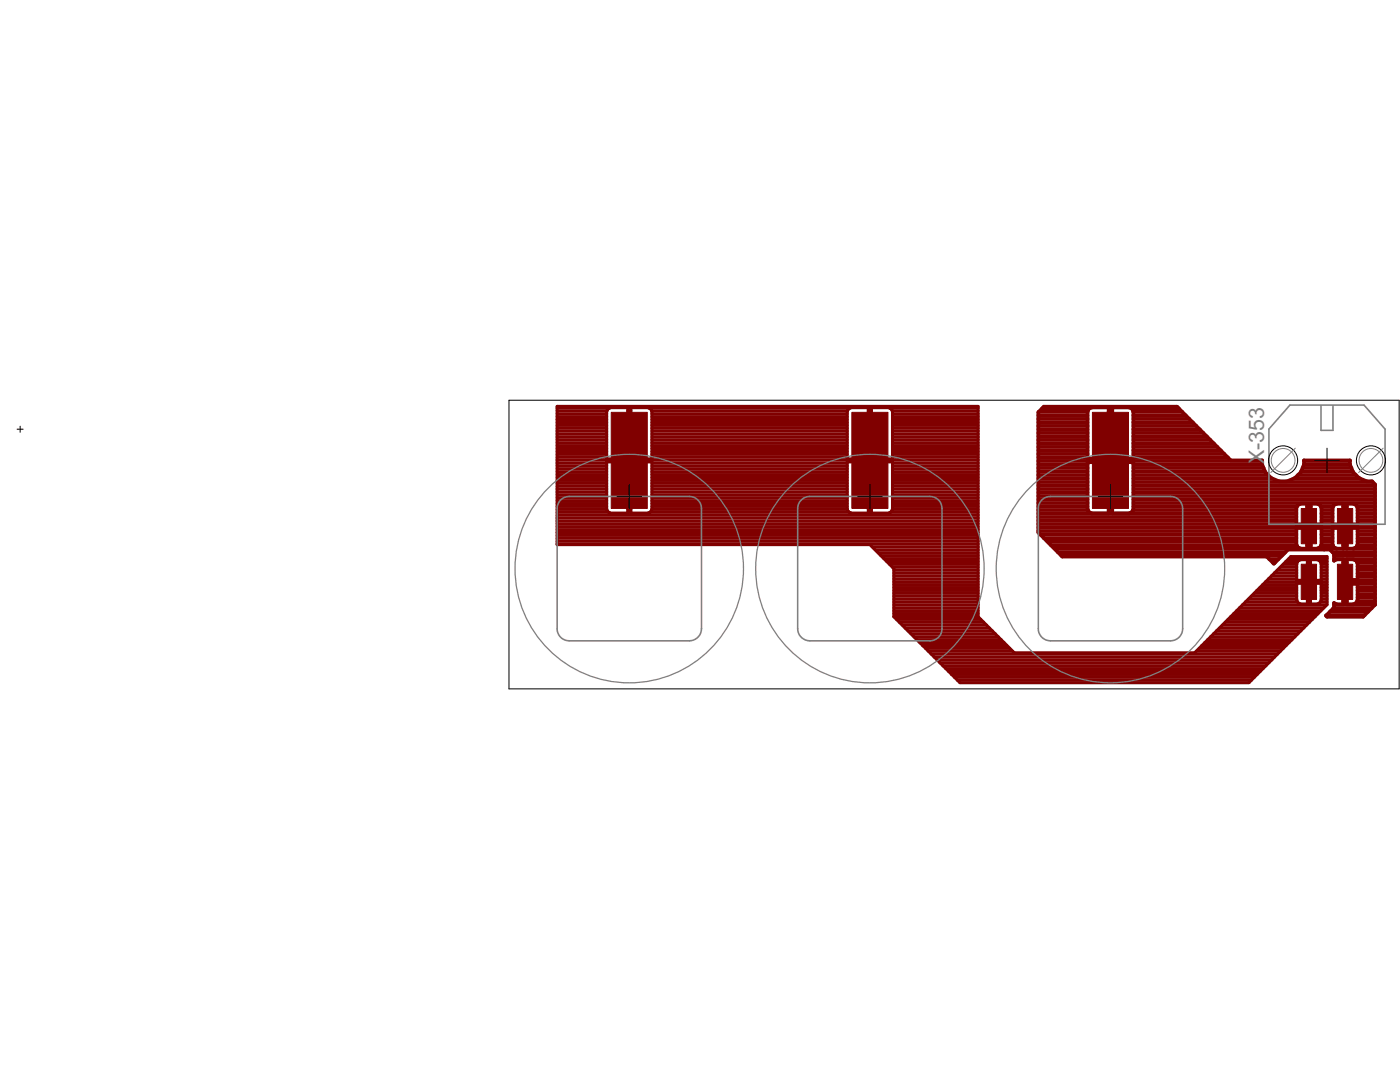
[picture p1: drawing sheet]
<svg xmlns="http://www.w3.org/2000/svg" width="279mm" height="216mm" viewBox="0 0 279 216" stroke-linecap="round" stroke-linejoin="round" font-family="sans-serif">
<defs><g id="words">
<text font-size="4.8" fill="#808080" x="252.3" y="92.6" transform="rotate(-90 252.3 92.6)">X-353</text>
</g></defs>
<g fill="#800000" stroke="#800000" stroke-width=".2">
<path d="M122 82.3h7.2v19.2h-7.2z"/>
<path d="M170 82.3h7.2v19.2h-7.2z"/>
<path d="M218 82.3h7.2v19.2h-7.2z"/>
<path d="M266.9 112.6h3.1v7h-3.1z"/>
<path d="M266.9 101.5h3.1v7h-3.1z"/>
<path d="M259.7 101.5h3v7h-3z"/>
<path d="M259.7 112.6h3v7h-3z"/>
</g>
<g fill="#800000" stroke="#800000" stroke-width=".61">
<path d="M195.2 123.1l7.2 7.2z"/>
<path d="M202.4 130.3h36z"/>
<path d="M238.4 130.3l19.2-19.2z"/>
<path d="M257.6 111.1h7.2z"/>
<path d="M264.8 111.1v9.5z"/>
<path d="M249.2 136.2l15.6-15.6z"/>
<path d="M191.6 136.2h57.6z"/>
<path d="M178.4 123.1l13.2 13.1z"/>
<path d="M178.4 113.5v9.6z"/>
<path d="M173.6 108.7l4.8 4.8z"/>
<path d="M111.2 108.7h62.4z"/>
<path d="M111.2 81.1v27.6z"/>
<path d="M111.2 81.1h84z"/>
<path d="M195.2 81.1v42z"/>
<path d="M260.9 116.4v4.1z"/>
<path d="M260.9 116.4h.6z"/>
<path d="M261.5 116.4v4.1z"/>
<path d="M261.5 120.5h1.4z"/>
<path d="M262.9 120.5h.2z"/>
<path d="M263.1 120.5l.2-.2z"/>
<path d="M263.3 120.3l.2-.1z"/>
<path d="M263.6 120l-.1 .2z"/>
<path d="M263.7 119.7l-.1 .3z"/>
<path d="M263.7 116.4v3.3z"/>
<path d="M261.5 116.4h2.2z"/>
<path d="M261.5 115.8v.6z"/>
<path d="M261.5 115.8h2.2z"/>
<path d="M263.7 112.5v3.3z"/>
<path d="M263.6 112.2l.1 .3z"/>
<path d="M263.5 112l.1 .2z"/>
<path d="M263.3 111.9l.2 .1z"/>
<path d="M263.1 111.7l.2 .2z"/>
<path d="M262.9 111.7h.2z"/>
<path d="M261.5 111.7h1.4z"/>
<path d="M261.5 111.7v4.1z"/>
<path d="M260.9 115.8h.6z"/>
<path d="M260.9 111.7v4.1z"/>
<path d="M259.6 111.7h1.3z"/>
<path d="M259.4 111.7h.2z"/>
<path d="M259.1 111.9l.3-.2z"/>
<path d="M259.1 111.9l-.1 .1z"/>
<path d="M259 112l-.2 .2z"/>
<path d="M258.8 112.2v.3z"/>
<path d="M258.8 112.5v3.3z"/>
<path d="M258.8 115.8h2.1z"/>
<path d="M260.9 115.8v.6z"/>
<path d="M258.8 116.4h2.1z"/>
<path d="M258.8 116.4v3.3z"/>
<path d="M258.8 119.7v.3z"/>
<path d="M258.8 120l.2 .2z"/>
<path d="M259 120.2l.1 .1z"/>
<path d="M259.1 120.3l.3 .2z"/>
<path d="M259.4 120.5h.2z"/>
<path d="M259.6 120.5h1.3z"/>
<path d="M125.3 92.2v10.2z"/>
<path d="M125.3 92.2h.6z"/>
<path d="M125.9 92.2v10.2z"/>
<path d="M125.9 102.4h3.4z"/>
<path d="M129.3 102.4l.2-.1z"/>
<path d="M129.5 102.3l.3-.1z"/>
<path d="M129.8 102.2l.1-.2z"/>
<path d="M130 101.8l-.1 .2z"/>
<path d="M130.1 101.6l-.1 .2z"/>
<path d="M130.1 92.2v9.4z"/>
<path d="M125.9 92.2h4.2z"/>
<path d="M125.9 91.6v.6z"/>
<path d="M125.9 91.6h4.2z"/>
<path d="M130.1 82.1v9.5z"/>
<path d="M130 81.9l.1 .2z"/>
<path d="M129.9 81.7l.1 .2z"/>
<path d="M129.8 81.5l.1 .2z"/>
<path d="M129.5 81.4l.3 .1z"/>
<path d="M129.3 81.3l.2 .1z"/>
<path d="M125.9 81.3h3.4z"/>
<path d="M125.9 81.3v10.3z"/>
<path d="M125.3 91.6h.6z"/>
<path d="M125.3 81.3v10.3z"/>
<path d="M121.9 81.3h3.4z"/>
<path d="M121.6 81.4l.3-.1z"/>
<path d="M121.4 81.5l.2-.1z"/>
<path d="M121.2 81.7l.2-.2z"/>
<path d="M121.2 81.7l-.1 .2z"/>
<path d="M121.1 81.9v.2z"/>
<path d="M121.1 82.1v9.5z"/>
<path d="M121.1 91.6h4.2z"/>
<path d="M125.3 91.6v.6z"/>
<path d="M121.1 92.2h4.2z"/>
<path d="M121.1 92.2v9.4z"/>
<path d="M121.1 101.6v.2z"/>
<path d="M121.1 101.8l.1 .2z"/>
<path d="M121.2 102l.2 .2z"/>
<path d="M121.4 102.2l.2 .1z"/>
<path d="M121.6 102.3l.3 .1z"/>
<path d="M121.9 102.4h3.4z"/>
<path d="M173.3 92.2v10.2z"/>
<path d="M173.3 92.2h.6z"/>
<path d="M173.9 92.2v10.2z"/>
<path d="M173.9 102.4h3.4z"/>
<path d="M177.3 102.4l.2-.1z"/>
<path d="M177.5 102.3l.3-.1z"/>
<path d="M177.8 102.2l.1-.2z"/>
<path d="M178.1 101.8l-.2 .2z"/>
<path d="M178.1 101.6v.2z"/>
<path d="M178.1 92.2v9.4z"/>
<path d="M173.9 92.2h4.2z"/>
<path d="M173.9 91.6v.6z"/>
<path d="M173.9 91.6h4.2z"/>
<path d="M178.1 82.1v9.5z"/>
<path d="M178.1 81.9v.2z"/>
<path d="M177.9 81.7l.2 .2z"/>
<path d="M177.8 81.5l.1 .2z"/>
<path d="M177.5 81.4l.3 .1z"/>
<path d="M177.3 81.3l.2 .1z"/>
<path d="M173.9 81.3h3.4z"/>
<path d="M173.9 81.3v10.3z"/>
<path d="M173.3 91.6h.6z"/>
<path d="M173.3 81.3v10.3z"/>
<path d="M169.9 81.3h3.4z"/>
<path d="M169.7 81.4l.2-.1z"/>
<path d="M169.4 81.5l.3-.1z"/>
<path d="M169.4 81.5l-.1 .2z"/>
<path d="M169.3 81.7l-.2 .2z"/>
<path d="M169.1 81.9v.2z"/>
<path d="M169.1 82.1v9.5z"/>
<path d="M169.1 91.6h4.2z"/>
<path d="M173.3 91.6v.6z"/>
<path d="M169.1 92.2h4.2z"/>
<path d="M169.1 92.2v9.4z"/>
<path d="M169.1 101.6v.2z"/>
<path d="M169.1 101.8l.2 .2z"/>
<path d="M169.3 102l.1 .2z"/>
<path d="M169.4 102.2l.3 .1z"/>
<path d="M169.7 102.3l.2 .1z"/>
<path d="M169.9 102.4h3.4z"/>
<path d="M191.1 135.7h58.7z"/>
<path d="M190.5 135.1h59.8z"/>
<path d="M189.9 134.6h61z"/>
<path d="M189.3 134h62.2z"/>
<path d="M188.8 133.4h63.3z"/>
<path d="M188.2 132.8h64.4z"/>
<path d="M187.6 132.2h65.6z"/>
<path d="M187 131.7h66.8z"/>
<path d="M186.5 131.1h67.9z"/>
<path d="M185.9 130.5h69.1z"/>
<path d="M185.3 129.9h16.8z"/>
<path d="M238.7 129.9h16.8z"/>
<path d="M184.7 129.4h16.8z"/>
<path d="M239.3 129.4h16.8z"/>
<path d="M184.1 128.8h16.8z"/>
<path d="M239.9 128.8h16.8z"/>
<path d="M183.6 128.2h16.8z"/>
<path d="M240.5 128.2h16.8z"/>
<path d="M183 127.6h16.8z"/>
<path d="M241 127.6h16.9z"/>
<path d="M182.4 127.1h16.8z"/>
<path d="M241.6 127.1h16.8z"/>
<path d="M181.8 126.5h16.8z"/>
<path d="M242.2 126.5h16.8z"/>
<path d="M181.3 125.9h16.8z"/>
<path d="M242.8 125.9h16.8z"/>
<path d="M180.7 125.3h16.8z"/>
<path d="M243.4 125.3h16.8z"/>
<path d="M180.1 124.7h16.8z"/>
<path d="M243.9 124.7h16.9z"/>
<path d="M179.5 124.2h16.8z"/>
<path d="M244.5 124.2h16.8z"/>
<path d="M178.9 123.6h16.8z"/>
<path d="M245.1 123.6h16.8z"/>
<path d="M178.4 123h16.8z"/>
<path d="M245.7 123h16.8z"/>
<path d="M178.4 122.4h16.8z"/>
<path d="M246.3 122.4h16.8z"/>
<path d="M178.4 121.9h16.8z"/>
<path d="M246.8 121.9h16.8z"/>
<path d="M178.4 121.3h16.8z"/>
<path d="M247.4 121.3h16.8z"/>
<path d="M178.4 120.7h16.8z"/>
<path d="M248 120.7h16.8z"/>
<path d="M178.4 120.1h16.8z"/>
<path d="M248.6 120.1h10.4z"/>
<path d="M260.9 120.1h.6z"/>
<path d="M263.5 120.1h1.3z"/>
<path d="M178.4 119.5h16.8z"/>
<path d="M249.1 119.5h9.7z"/>
<path d="M260.9 119.5h.6z"/>
<path d="M263.7 119.5h1.1z"/>
<path d="M178.4 119h16.8z"/>
<path d="M249.7 119h9.1z"/>
<path d="M260.9 119h.6z"/>
<path d="M263.7 119h1.1z"/>
<path d="M178.4 118.4h16.8z"/>
<path d="M250.3 118.4h8.5z"/>
<path d="M260.9 118.4h.6z"/>
<path d="M263.7 118.4h1.1z"/>
<path d="M178.4 117.8h16.8z"/>
<path d="M250.9 117.8h7.9z"/>
<path d="M260.9 117.8h.6z"/>
<path d="M263.7 117.8h1.1z"/>
<path d="M178.4 117.2h16.8z"/>
<path d="M251.5 117.2h7.3z"/>
<path d="M260.9 117.2h.6z"/>
<path d="M263.7 117.2h1.1z"/>
<path d="M178.4 116.6h16.8z"/>
<path d="M252 116.6h6.8z"/>
<path d="M260.9 116.6h.6z"/>
<path d="M263.7 116.6h1.1z"/>
<path d="M178.4 116.1h16.8z"/>
<path d="M252.6 116.1h8.3z"/>
<path d="M261.5 116.1h3.3z"/>
<path d="M178.4 115.5h16.8z"/>
<path d="M253.2 115.5h5.6z"/>
<path d="M260.9 115.5h.6z"/>
<path d="M263.7 115.5h1.1z"/>
<path d="M178.4 114.9h16.8z"/>
<path d="M253.8 114.9h5z"/>
<path d="M260.9 114.9h.6z"/>
<path d="M263.7 114.9h1.1z"/>
<path d="M178.4 114.3h16.8z"/>
<path d="M254.3 114.3h4.5z"/>
<path d="M260.9 114.3h.6z"/>
<path d="M263.7 114.3h1.1z"/>
<path d="M178.4 113.8h16.8z"/>
<path d="M254.9 113.8h3.9z"/>
<path d="M260.9 113.8h.6z"/>
<path d="M263.7 113.8h1.1z"/>
<path d="M178.1 113.2h17.1z"/>
<path d="M255.5 113.2h3.3z"/>
<path d="M260.9 113.2h.6z"/>
<path d="M263.7 113.2h1.1z"/>
<path d="M177.5 112.6h17.7z"/>
<path d="M256.1 112.6h2.7z"/>
<path d="M260.9 112.6h.6z"/>
<path d="M263.7 112.6h1.1z"/>
<path d="M177 112h18.2z"/>
<path d="M256.6 112h2.4z"/>
<path d="M260.9 112h.6z"/>
<path d="M263.5 112h1.3z"/>
<path d="M176.4 111.5h18.8z"/>
<path d="M257.2 111.5h7.6z"/>
<path d="M175.8 110.9h19.4z"/>
<path d="M175.2 110.3h20z"/>
<path d="M174.7 109.7h20.5z"/>
<path d="M174.1 109.1h21.1z"/>
<path d="M111.2 108.6h84z"/>
<path d="M111.2 108h84z"/>
<path d="M111.2 107.4h84z"/>
<path d="M111.2 106.8h84z"/>
<path d="M111.2 106.3h84z"/>
<path d="M111.2 105.7h84z"/>
<path d="M111.2 105.1h84z"/>
<path d="M111.2 104.5h84z"/>
<path d="M111.2 103.9h84z"/>
<path d="M111.2 103.4h84z"/>
<path d="M111.2 102.8h84z"/>
<path d="M111.2 102.2h10.3z"/>
<path d="M125.3 102.2h.6z"/>
<path d="M129.7 102.2h39.8z"/>
<path d="M173.3 102.2h.6z"/>
<path d="M177.7 102.2h17.5z"/>
<path d="M111.2 101.6h9.9z"/>
<path d="M125.3 101.6h.6z"/>
<path d="M130.1 101.6h39z"/>
<path d="M173.3 101.6h.6z"/>
<path d="M178.1 101.6h17.1z"/>
<path d="M111.2 101h9.9z"/>
<path d="M125.3 101h.6z"/>
<path d="M130.1 101h39z"/>
<path d="M173.3 101h.6z"/>
<path d="M178.1 101h17.1z"/>
<path d="M111.2 100.5h9.9z"/>
<path d="M125.3 100.5h.6z"/>
<path d="M130.1 100.5h39z"/>
<path d="M173.3 100.5h.6z"/>
<path d="M178.1 100.5h17.1z"/>
<path d="M111.2 99.9h9.9z"/>
<path d="M125.3 99.9h.6z"/>
<path d="M130.1 99.9h39z"/>
<path d="M173.3 99.9h.6z"/>
<path d="M178.1 99.9h17.1z"/>
<path d="M111.2 99.3h9.9z"/>
<path d="M125.3 99.3h.6z"/>
<path d="M130.1 99.3h39z"/>
<path d="M173.3 99.3h.6z"/>
<path d="M178.1 99.3h17.1z"/>
<path d="M111.2 98.7h9.9z"/>
<path d="M125.3 98.7h.6z"/>
<path d="M130.1 98.7h39z"/>
<path d="M173.3 98.7h.6z"/>
<path d="M178.1 98.7h17.1z"/>
<path d="M111.2 98.2h9.9z"/>
<path d="M125.3 98.2h.6z"/>
<path d="M130.1 98.2h39z"/>
<path d="M173.3 98.2h.6z"/>
<path d="M178.1 98.2h17.1z"/>
<path d="M111.2 97.6h9.9z"/>
<path d="M125.3 97.6h.6z"/>
<path d="M130.1 97.6h39z"/>
<path d="M173.3 97.6h.6z"/>
<path d="M178.1 97.6h17.1z"/>
<path d="M111.2 97h9.9z"/>
<path d="M125.3 97h.6z"/>
<path d="M130.1 97h39z"/>
<path d="M173.3 97h.6z"/>
<path d="M178.1 97h17.1z"/>
<path d="M111.2 96.4h9.9z"/>
<path d="M125.3 96.4h.6z"/>
<path d="M130.1 96.4h39z"/>
<path d="M173.3 96.4h.6z"/>
<path d="M178.1 96.4h17.1z"/>
<path d="M111.2 95.9h9.9z"/>
<path d="M125.3 95.9h.6z"/>
<path d="M130.1 95.9h39z"/>
<path d="M173.3 95.9h.6z"/>
<path d="M178.1 95.9h17.1z"/>
<path d="M111.2 95.3h9.9z"/>
<path d="M125.3 95.3h.6z"/>
<path d="M130.1 95.3h39z"/>
<path d="M173.3 95.3h.6z"/>
<path d="M178.1 95.3h17.1z"/>
<path d="M111.2 94.7h9.9z"/>
<path d="M125.3 94.7h.6z"/>
<path d="M130.1 94.7h39z"/>
<path d="M173.3 94.7h.6z"/>
<path d="M178.1 94.7h17.1z"/>
<path d="M111.2 94.1h9.9z"/>
<path d="M125.3 94.1h.6z"/>
<path d="M130.1 94.1h39z"/>
<path d="M173.3 94.1h.6z"/>
<path d="M178.1 94.1h17.1z"/>
<path d="M111.2 93.5h9.9z"/>
<path d="M125.3 93.5h.6z"/>
<path d="M130.1 93.5h39z"/>
<path d="M173.3 93.5h.6z"/>
<path d="M178.1 93.5h17.1z"/>
<path d="M111.2 93h9.9z"/>
<path d="M125.3 93h.6z"/>
<path d="M130.1 93h39z"/>
<path d="M173.3 93h.6z"/>
<path d="M178.1 93h17.1z"/>
<path d="M111.2 92.4h9.9z"/>
<path d="M125.3 92.4h.6z"/>
<path d="M130.1 92.4h39z"/>
<path d="M173.3 92.4h.6z"/>
<path d="M178.1 92.4h17.1z"/>
<path d="M111.2 91.8h14.1z"/>
<path d="M125.9 91.8h47.4z"/>
<path d="M173.9 91.8h21.3z"/>
<path d="M111.2 91.2h9.9z"/>
<path d="M125.3 91.2h.6z"/>
<path d="M130.1 91.2h39z"/>
<path d="M173.3 91.2h.6z"/>
<path d="M178.1 91.2h17.1z"/>
<path d="M111.2 90.7h9.9z"/>
<path d="M125.3 90.7h.6z"/>
<path d="M130.1 90.7h39z"/>
<path d="M173.3 90.7h.6z"/>
<path d="M178.1 90.7h17.1z"/>
<path d="M111.2 90.1h9.9z"/>
<path d="M125.3 90.1h.6z"/>
<path d="M130.1 90.1h39z"/>
<path d="M173.3 90.1h.6z"/>
<path d="M178.1 90.1h17.1z"/>
<path d="M111.2 89.5h9.9z"/>
<path d="M125.3 89.5h.6z"/>
<path d="M130.1 89.5h39z"/>
<path d="M173.3 89.5h.6z"/>
<path d="M178.1 89.5h17.1z"/>
<path d="M111.2 88.9h9.9z"/>
<path d="M125.3 88.9h.6z"/>
<path d="M130.1 88.9h39z"/>
<path d="M173.3 88.9h.6z"/>
<path d="M178.1 88.9h17.1z"/>
<path d="M111.2 88.3h9.9z"/>
<path d="M125.3 88.3h.6z"/>
<path d="M130.1 88.3h39z"/>
<path d="M173.3 88.3h.6z"/>
<path d="M178.1 88.3h17.1z"/>
<path d="M111.2 87.8h9.9z"/>
<path d="M125.3 87.8h.6z"/>
<path d="M130.1 87.8h39z"/>
<path d="M173.3 87.8h.6z"/>
<path d="M178.1 87.8h17.1z"/>
<path d="M111.2 87.2h9.9z"/>
<path d="M125.3 87.2h.6z"/>
<path d="M130.1 87.2h39z"/>
<path d="M173.3 87.2h.6z"/>
<path d="M178.1 87.2h17.1z"/>
<path d="M111.2 86.6h9.9z"/>
<path d="M125.3 86.6h.6z"/>
<path d="M130.1 86.6h39z"/>
<path d="M173.3 86.6h.6z"/>
<path d="M178.1 86.6h17.1z"/>
<path d="M111.2 86h9.9z"/>
<path d="M125.3 86h.6z"/>
<path d="M130.1 86h39z"/>
<path d="M173.3 86h.6z"/>
<path d="M178.1 86h17.1z"/>
<path d="M111.2 85.4h9.9z"/>
<path d="M125.3 85.4h.6z"/>
<path d="M130.1 85.4h39z"/>
<path d="M173.3 85.4h.6z"/>
<path d="M178.1 85.4h17.1z"/>
<path d="M111.2 84.9h9.9z"/>
<path d="M125.3 84.9h.6z"/>
<path d="M130.1 84.9h39z"/>
<path d="M173.3 84.9h.6z"/>
<path d="M178.1 84.9h17.1z"/>
<path d="M111.2 84.3h9.9z"/>
<path d="M125.3 84.3h.6z"/>
<path d="M130.1 84.3h39z"/>
<path d="M173.3 84.3h.6z"/>
<path d="M178.1 84.3h17.1z"/>
<path d="M111.2 83.7h9.9z"/>
<path d="M125.3 83.7h.6z"/>
<path d="M130.1 83.7h39z"/>
<path d="M173.3 83.7h.6z"/>
<path d="M178.1 83.7h17.1z"/>
<path d="M111.2 83.1h9.9z"/>
<path d="M125.3 83.1h.6z"/>
<path d="M130.1 83.1h39z"/>
<path d="M173.3 83.1h.6z"/>
<path d="M178.1 83.1h17.1z"/>
<path d="M111.2 82.6h9.9z"/>
<path d="M125.3 82.6h.6z"/>
<path d="M130.1 82.6h39z"/>
<path d="M173.3 82.6h.6z"/>
<path d="M178.1 82.6h17.1z"/>
<path d="M111.2 82h9.9z"/>
<path d="M125.3 82h.6z"/>
<path d="M130.1 82h39z"/>
<path d="M173.3 82h.6z"/>
<path d="M178.1 82h17.1z"/>
<path d="M111.2 81.4h10.5z"/>
<path d="M125.3 81.4h.6z"/>
<path d="M129.5 81.4h40.2z"/>
<path d="M173.3 81.4h.6z"/>
<path d="M177.5 81.4h17.7z"/>
</g>
<g fill="#800000" stroke="#800000" stroke-width=".74">
<path d="M268.1 116.5v4.1z"/>
<path d="M268.1 116.5h.7z"/>
<path d="M268.8 116.5v4.1z"/>
<path d="M268.8 120.6h1.3z"/>
<path d="M270.1 120.6l.2-.1z"/>
<path d="M270.3 120.5l.3-.1z"/>
<path d="M270.6 120.4l.1-.2z"/>
<path d="M270.9 120l-.2 .2z"/>
<path d="M270.9 119.7v.3z"/>
<path d="M270.9 116.5v3.2z"/>
<path d="M268.8 116.5h2.1z"/>
<path d="M268.8 115.7v.8z"/>
<path d="M268.8 115.7h2.1z"/>
<path d="M270.9 112.5v3.2z"/>
<path d="M270.9 112.2v.3z"/>
<path d="M270.7 112l.2 .2z"/>
<path d="M270.6 111.8l.1 .2z"/>
<path d="M270.3 111.7l.3 .1z"/>
<path d="M270.1 111.6l.2 .1z"/>
<path d="M268.8 111.6h1.3z"/>
<path d="M268.8 111.6v4.1z"/>
<path d="M268.1 115.7h.7z"/>
<path d="M268.1 111.6v4.1z"/>
<path d="M266.8 111.6h1.3z"/>
<path d="M266.5 111.7l.3-.1z"/>
<path d="M266.3 111.8l.2-.1z"/>
<path d="M266.2 110.5v1.4z"/>
<path d="M265.4 109.7l.8 .8z"/>
<path d="M264.2 109.7h1.2z"/>
<path d="M257 109.7h7.2z"/>
<path d="M257 109.7l-.8 .8z"/>
<path d="M256.2 110.5l-2 2z"/>
<path d="M252.8 111.1l1.4 1.4z"/>
<path d="M212 111.1h40.8z"/>
<path d="M207.2 106.3l4.8 4.8z"/>
<path d="M207.2 82.3v24z"/>
<path d="M208.3 81.2l-1.1 1.1z"/>
<path d="M208.3 81.2h26.6z"/>
<path d="M234.9 81.2l10.7 10.7z"/>
<path d="M245.6 91.9h6.3z"/>
<path d="M251.9 91.9v.8z"/>
<path d="M251.9 92.7l.6 1.5z"/>
<path d="M252.5 94.2l1.2 1.2z"/>
<path d="M253.7 95.4l1.5 .6z"/>
<path d="M255.2 96h1.7z"/>
<path d="M256.9 96l1.5-.6z"/>
<path d="M258.4 95.4l1.2-1.2z"/>
<path d="M260.2 92.7l-.6 1.5z"/>
<path d="M260.2 91.9v.8z"/>
<path d="M260.2 91.9h9.2z"/>
<path d="M269.4 91.9v.8z"/>
<path d="M269.4 92.7l.6 1.5z"/>
<path d="M270 94.2l1.2 1.2z"/>
<path d="M271.2 95.4l1.6 .6z"/>
<path d="M272.8 96h1z"/>
<path d="M273.8 96l.6 .7z"/>
<path d="M274.4 96.7v23.9z"/>
<path d="M274.4 120.6l-2.4 2.5z"/>
<path d="M264.8 123.1h7.2z"/>
<path d="M264.6 122.9l.2 .2z"/>
<path d="M264.6 122.9l1.6-1.7z"/>
<path d="M266.2 120.3v.9z"/>
<path d="M266.3 120.4l.2 .1z"/>
<path d="M266.5 120.5l.3 .1z"/>
<path d="M266.8 120.6h1.3z"/>
<path d="M268.1 105.3v4.2z"/>
<path d="M268.1 105.3h.7z"/>
<path d="M268.8 105.3v4.2z"/>
<path d="M268.8 109.5h1.3z"/>
<path d="M270.1 109.5l.2-.1z"/>
<path d="M270.3 109.4l.3-.1z"/>
<path d="M270.6 109.3l.1-.2z"/>
<path d="M270.9 108.9l-.2 .2z"/>
<path d="M270.9 108.6v.3z"/>
<path d="M270.9 105.3v3.3z"/>
<path d="M268.8 105.3h2.1z"/>
<path d="M268.8 104.6v.7z"/>
<path d="M268.8 104.6h2.1z"/>
<path d="M270.9 101.4v3.2z"/>
<path d="M270.9 101.1v.3z"/>
<path d="M270.7 100.9l.2 .2z"/>
<path d="M270.6 100.7l.1 .2z"/>
<path d="M270.3 100.6l.3 .1z"/>
<path d="M270.1 100.5l.2 .1z"/>
<path d="M268.8 100.5h1.3z"/>
<path d="M268.8 100.5v4.1z"/>
<path d="M268.1 104.6h.7z"/>
<path d="M268.1 100.5v4.1z"/>
<path d="M266.8 100.5h1.3z"/>
<path d="M266.5 100.6l.3-.1z"/>
<path d="M266.3 100.7l.2-.1z"/>
<path d="M266.3 100.7l-.2 .2z"/>
<path d="M266.1 100.9l-.1 .2z"/>
<path d="M266 101.1l-.1 .3z"/>
<path d="M265.9 101.4v3.2z"/>
<path d="M265.9 104.6h2.2z"/>
<path d="M268.1 104.6v.7z"/>
<path d="M265.9 105.3h2.2z"/>
<path d="M265.9 105.3v3.3z"/>
<path d="M265.9 108.6l.1 .3z"/>
<path d="M266 108.9l.1 .2z"/>
<path d="M266.1 109.1l.2 .2z"/>
<path d="M266.3 109.3l.2 .1z"/>
<path d="M266.5 109.4l.3 .1z"/>
<path d="M266.8 109.5h1.3z"/>
<path d="M221.3 92.2v10.2z"/>
<path d="M221.3 92.2h.7z"/>
<path d="M222 92.2v10.2z"/>
<path d="M222 102.4h3.3z"/>
<path d="M225.3 102.4h.3z"/>
<path d="M225.6 102.4l.2-.2z"/>
<path d="M225.8 102.2l.2-.1z"/>
<path d="M226.1 101.8l-.1 .3z"/>
<path d="M226.2 101.6l-.1 .2z"/>
<path d="M226.2 92.2v9.4z"/>
<path d="M222 92.2h4.2z"/>
<path d="M222 91.5v.7z"/>
<path d="M222 91.5h4.2z"/>
<path d="M226.2 82.1v9.4z"/>
<path d="M226.1 81.9l.1 .2z"/>
<path d="M226 81.7l.1 .2z"/>
<path d="M225.8 81.5l.2 .2z"/>
<path d="M225.6 81.4l.2 .1z"/>
<path d="M225.3 81.3l.3 .1z"/>
<path d="M222 81.3h3.3z"/>
<path d="M222 81.3v10.2z"/>
<path d="M221.3 91.5h.7z"/>
<path d="M221.3 81.3v10.2z"/>
<path d="M217.9 81.3h3.4z"/>
<path d="M217.6 81.4l.3-.1z"/>
<path d="M217.4 81.5l.2-.1z"/>
<path d="M217.2 81.7l.2-.2z"/>
<path d="M217.2 81.7l-.1 .2z"/>
<path d="M217.1 81.9l-.1 .2z"/>
<path d="M217 82.1v9.4z"/>
<path d="M217 91.5h4.3z"/>
<path d="M221.3 91.5v.7z"/>
<path d="M217 92.2h4.3z"/>
<path d="M217 92.2v9.4z"/>
<path d="M217 101.6l.1 .2z"/>
<path d="M217.1 101.8l.1 .3z"/>
<path d="M217.2 102.1l.2 .1z"/>
<path d="M217.4 102.2l.2 .2z"/>
<path d="M217.6 102.4h.3z"/>
<path d="M217.9 102.4h3.4z"/>
<path d="M260.9 105.3v4.2z"/>
<path d="M260.9 105.3h.7z"/>
<path d="M261.6 105.3v4.2z"/>
<path d="M261.6 109.5h1.3z"/>
<path d="M262.9 109.5l.2-.1z"/>
<path d="M263.1 109.4l.3-.1z"/>
<path d="M263.5 109.1l-.1 .2z"/>
<path d="M263.7 108.9l-.2 .2z"/>
<path d="M263.7 108.6v.3z"/>
<path d="M263.7 105.3v3.3z"/>
<path d="M261.6 105.3h2.1z"/>
<path d="M261.6 104.6v.7z"/>
<path d="M261.6 104.6h2.1z"/>
<path d="M263.7 101.4v3.2z"/>
<path d="M263.7 101.1v.3z"/>
<path d="M263.5 100.9l.2 .2z"/>
<path d="M263.4 100.7l.1 .2z"/>
<path d="M263.1 100.6l.3 .1z"/>
<path d="M262.9 100.5l.2 .1z"/>
<path d="M261.6 100.5h1.3z"/>
<path d="M261.6 100.5v4.1z"/>
<path d="M260.9 104.6h.7z"/>
<path d="M260.9 100.5v4.1z"/>
<path d="M259.6 100.5h1.3z"/>
<path d="M259.3 100.6l.3-.1z"/>
<path d="M259.1 100.7l.2-.1z"/>
<path d="M259.1 100.7l-.2 .2z"/>
<path d="M258.9 100.9l-.1 .2z"/>
<path d="M258.8 101.1l-.1 .3z"/>
<path d="M258.7 101.4v3.2z"/>
<path d="M258.7 104.6h2.2z"/>
<path d="M260.9 104.6v.7z"/>
<path d="M258.7 105.3h2.2z"/>
<path d="M258.7 105.3v3.3z"/>
<path d="M258.7 108.6l.1 .3z"/>
<path d="M258.8 108.9l.1 .2z"/>
<path d="M258.9 109.1l.2 .2z"/>
<path d="M259.1 109.3l.2 .1z"/>
<path d="M259.3 109.4l.3 .1z"/>
<path d="M259.6 109.5h1.3z"/>
<path d="M264.7 122.8h7.6z"/>
<path d="M265.4 122.1h7.6z"/>
<path d="M266.1 121.4h7.6z"/>
<path d="M266.2 120.7h8.2z"/>
<path d="M268.1 120h.7z"/>
<path d="M270.9 120h3.5z"/>
<path d="M268.1 119.3h.7z"/>
<path d="M270.9 119.3h3.5z"/>
<path d="M268.1 118.6h.7z"/>
<path d="M270.9 118.6h3.5z"/>
<path d="M268.1 117.9h.7z"/>
<path d="M270.9 117.9h3.5z"/>
<path d="M268.1 117.2h.7z"/>
<path d="M270.9 117.2h3.5z"/>
<path d="M268.8 116.5h5.6z"/>
<path d="M268.8 115.8h5.6z"/>
<path d="M268.1 115.1h.7z"/>
<path d="M270.9 115.1h3.5z"/>
<path d="M268.1 114.4h.7z"/>
<path d="M270.9 114.4h3.5z"/>
<path d="M268.1 113.7h.7z"/>
<path d="M270.9 113.7h3.5z"/>
<path d="M268.1 113h.7z"/>
<path d="M270.9 113h3.5z"/>
<path d="M254 112.3h.4z"/>
<path d="M268.1 112.3h.7z"/>
<path d="M270.9 112.3h3.5z"/>
<path d="M253.3 111.6h1.8z"/>
<path d="M266.2 111.6h8.2z"/>
<path d="M211.8 110.9h44z"/>
<path d="M266.2 110.9h8.2z"/>
<path d="M211.1 110.2h45.4z"/>
<path d="M265.9 110.2h8.5z"/>
<path d="M210.4 109.5h49.2z"/>
<path d="M260.9 109.5h.7z"/>
<path d="M262.9 109.5h3.9z"/>
<path d="M268.1 109.5h.7z"/>
<path d="M270.1 109.5h4.3z"/>
<path d="M209.7 108.8h49.1z"/>
<path d="M260.9 108.8h.7z"/>
<path d="M263.7 108.8h2.3z"/>
<path d="M268.1 108.8h.7z"/>
<path d="M270.9 108.8h3.5z"/>
<path d="M209 108.1h49.7z"/>
<path d="M260.9 108.1h.7z"/>
<path d="M263.7 108.1h2.2z"/>
<path d="M268.1 108.1h.7z"/>
<path d="M270.9 108.1h3.5z"/>
<path d="M208.3 107.4h50.4z"/>
<path d="M260.9 107.4h.7z"/>
<path d="M263.7 107.4h2.2z"/>
<path d="M268.1 107.4h.7z"/>
<path d="M270.9 107.4h3.5z"/>
<path d="M207.6 106.7h51.1z"/>
<path d="M260.9 106.7h.7z"/>
<path d="M263.7 106.7h2.2z"/>
<path d="M268.1 106.7h.7z"/>
<path d="M270.9 106.7h3.5z"/>
<path d="M207.2 106h51.5z"/>
<path d="M260.9 106h.7z"/>
<path d="M263.7 106h2.2z"/>
<path d="M268.1 106h.7z"/>
<path d="M270.9 106h3.5z"/>
<path d="M207.2 105.3h53.7z"/>
<path d="M261.6 105.3h6.5z"/>
<path d="M268.8 105.3h5.6z"/>
<path d="M207.2 104.6h51.5z"/>
<path d="M263.7 104.6h2.2z"/>
<path d="M270.9 104.6h3.5z"/>
<path d="M207.2 103.9h51.5z"/>
<path d="M260.9 103.9h.7z"/>
<path d="M263.7 103.9h2.2z"/>
<path d="M268.1 103.9h.7z"/>
<path d="M270.9 103.9h3.5z"/>
<path d="M207.2 103.2h51.5z"/>
<path d="M260.9 103.2h.7z"/>
<path d="M263.7 103.2h2.2z"/>
<path d="M268.1 103.2h.7z"/>
<path d="M270.9 103.2h3.5z"/>
<path d="M207.2 102.5h51.5z"/>
<path d="M260.9 102.5h.7z"/>
<path d="M263.7 102.5h2.2z"/>
<path d="M268.1 102.5h.7z"/>
<path d="M270.9 102.5h3.5z"/>
<path d="M207.2 101.8h9.9z"/>
<path d="M221.3 101.8h.7z"/>
<path d="M226.1 101.8h32.6z"/>
<path d="M260.9 101.8h.7z"/>
<path d="M263.7 101.8h2.2z"/>
<path d="M268.1 101.8h.7z"/>
<path d="M270.9 101.8h3.5z"/>
<path d="M207.2 101.1h9.8z"/>
<path d="M221.3 101.1h.7z"/>
<path d="M226.2 101.1h32.6z"/>
<path d="M260.9 101.1h.7z"/>
<path d="M263.6 101.1h2.4z"/>
<path d="M268.1 101.1h.7z"/>
<path d="M270.8 101.1h3.6z"/>
<path d="M207.2 100.4h9.8z"/>
<path d="M221.3 100.4h.7z"/>
<path d="M226.2 100.4h48.2z"/>
<path d="M207.2 99.7h9.8z"/>
<path d="M221.3 99.7h.7z"/>
<path d="M226.2 99.7h48.2z"/>
<path d="M207.2 99h9.8z"/>
<path d="M221.3 99h.7z"/>
<path d="M226.2 99h48.2z"/>
<path d="M207.2 98.3h9.8z"/>
<path d="M221.3 98.3h.7z"/>
<path d="M226.2 98.3h48.2z"/>
<path d="M207.2 97.6h9.8z"/>
<path d="M221.3 97.6h.7z"/>
<path d="M226.2 97.6h48.2z"/>
<path d="M207.2 96.9h9.8z"/>
<path d="M221.3 96.9h.7z"/>
<path d="M226.2 96.9h48.2z"/>
<path d="M207.2 96.2h9.8z"/>
<path d="M221.3 96.2h.7z"/>
<path d="M226.2 96.2h47.7z"/>
<path d="M207.2 95.5h9.8z"/>
<path d="M221.3 95.5h.7z"/>
<path d="M226.2 95.5h27.7z"/>
<path d="M258.3 95.5h13.1z"/>
<path d="M207.2 94.8h9.8z"/>
<path d="M221.3 94.8h.7z"/>
<path d="M226.2 94.8h26.9z"/>
<path d="M259.1 94.8h11.5z"/>
<path d="M207.2 94.1h9.8z"/>
<path d="M221.3 94.1h.7z"/>
<path d="M226.2 94.1h26.3z"/>
<path d="M259.7 94.1h10.3z"/>
<path d="M207.2 93.4h9.8z"/>
<path d="M221.3 93.4h.7z"/>
<path d="M226.2 93.4h26z"/>
<path d="M260 93.4h9.7z"/>
<path d="M207.2 92.7h9.8z"/>
<path d="M221.3 92.7h.7z"/>
<path d="M226.2 92.7h25.7z"/>
<path d="M260.2 92.7h9.2z"/>
<path d="M207.2 92h14.1z"/>
<path d="M222 92h29.9z"/>
<path d="M260.2 92h9.2z"/>
<path d="M207.2 91.3h9.8z"/>
<path d="M221.3 91.3h.7z"/>
<path d="M226.2 91.3h18.8z"/>
<path d="M207.2 90.6h9.8z"/>
<path d="M221.3 90.6h.7z"/>
<path d="M226.2 90.6h18.1z"/>
<path d="M207.2 89.9h9.8z"/>
<path d="M221.3 89.9h.7z"/>
<path d="M226.2 89.9h17.4z"/>
<path d="M207.2 89.2h9.8z"/>
<path d="M221.3 89.2h.7z"/>
<path d="M226.2 89.2h16.7z"/>
<path d="M207.2 88.5h9.8z"/>
<path d="M221.3 88.5h.7z"/>
<path d="M226.2 88.5h16z"/>
<path d="M207.2 87.8h9.8z"/>
<path d="M221.3 87.8h.7z"/>
<path d="M226.2 87.8h15.3z"/>
<path d="M207.2 87.1h9.8z"/>
<path d="M221.3 87.1h.7z"/>
<path d="M226.2 87.1h14.6z"/>
<path d="M207.2 86.4h9.8z"/>
<path d="M221.3 86.4h.7z"/>
<path d="M226.2 86.4h13.9z"/>
<path d="M207.2 85.7h9.8z"/>
<path d="M221.3 85.7h.7z"/>
<path d="M226.2 85.7h13.2z"/>
<path d="M207.2 85h9.8z"/>
<path d="M221.3 85h.7z"/>
<path d="M226.2 85h12.5z"/>
<path d="M207.2 84.3h9.8z"/>
<path d="M221.3 84.3h.7z"/>
<path d="M226.2 84.3h11.8z"/>
<path d="M207.2 83.6h9.8z"/>
<path d="M221.3 83.6h.7z"/>
<path d="M226.2 83.6h11.1z"/>
<path d="M207.2 82.9h9.8z"/>
<path d="M221.3 82.9h.7z"/>
<path d="M226.2 82.9h10.4z"/>
<path d="M207.3 82.2h9.7z"/>
<path d="M221.3 82.2h.7z"/>
<path d="M226.2 82.2h9.7z"/>
<path d="M208 81.5h9.4z"/>
<path d="M221.3 81.5h.7z"/>
<path d="M225.8 81.5h9.4z"/>
</g>
<g fill="none" stroke="#808080" stroke-width=".25">
<circle cx="125.6" cy="113.5" r="22.8"/>
<circle cx="173.6" cy="113.5" r="22.8"/>
<circle cx="221.6" cy="113.5" r="22.8"/>
</g>
<path d="M113.6 99.1a2.4 2.4 0 0 0-2.4 2.4M137.6 99.1a2.44 2.44 0 0 1 2.4 2.4M161.6 99.1a2.44 2.44 0 0 0-2.4 2.4M185.6 99.1a2.4 2.4 0 0 1 2.4 2.4M209.6 99.1a2.4 2.4 0 0 0-2.4 2.4M233.6 99.1a2.44 2.44 0 0 1 2.4 2.4M111.2 125.5a2.4 2.4 0 0 0 2.4 2.4M140 125.5a2.44 2.44 0 0 1-2.4 2.4M159.2 125.5a2.44 2.44 0 0 0 2.4 2.4M188 125.5a2.4 2.4 0 0 1-2.4 2.4M207.2 125.5a2.4 2.4 0 0 0 2.4 2.4M236 125.5a2.44 2.44 0 0 1-2.4 2.4" fill="none" stroke="#808080" stroke-width=".32"/>
<g fill="#808080" stroke="#808080" stroke-width=".32">
<path d="M111.2 101.5v24z"/>
<path d="M113.6 99.1h24z"/>
<path d="M140 101.5v24z"/>
<path d="M113.6 127.9h24z"/>
<path d="M159.2 101.5v24z"/>
<path d="M161.6 99.1h24z"/>
<path d="M188 101.5v24z"/>
<path d="M161.6 127.9h24z"/>
<path d="M207.2 101.5v24z"/>
<path d="M209.6 99.1h24z"/>
<path d="M236 101.5v24z"/>
<path d="M209.6 127.9h24z"/>
<path d="M257.4 80.8h14.8z"/>
<path d="M253.2 104.6h23.2z"/>
<path d="M257.4 80.8l-4.2 4.8z"/>
<path d="M253.2 85.6v19z"/>
<path d="M272.2 80.8l4.2 4.8z"/>
<path d="M276.4 85.6v19z"/>
<path d="M266 81.1v4.8z"/>
<path d="M263.6 85.9h2.4z"/>
<path d="M263.6 81.1v4.8z"/>
</g>
<g fill="#000" stroke="#000" stroke-width=".2">
<path d="M101.6 79.9v57.6zM101.6 79.9h177.6zM279.2 79.9v57.6zM3.4 85.6h1.2zM4 85v1.3zM123.1 99.1h4.9zM171.2 99.1h4.8zM219.2 99.1h4.8zM262.4 91.9h4.9zM264.8 89.4v4.9zM125.6 96.6v4.9zM173.6 96.6v4.9z"/>
<path d="M221.6 96.6v4.9zM101.6 137.5h177.6z"/>
</g>
<g fill="none" stroke="#000" stroke-width=".2">
<circle cx="256.1" cy="91.9" r="2.9"/>
<circle cx="273.6" cy="91.9" r="2.9"/>
</g>
<g fill="none" stroke="#808080" stroke-width=".2">
<circle cx="256.1" cy="91.9" r="2.37"/>
<circle cx="273.6" cy="91.9" r="2.37"/>
</g>
<g fill="#808080" stroke="#808080" stroke-width=".2">
<path d="M253.6 94.3l4.9-4.9z"/>
<path d="M271.1 94.3l4.9-4.9z"/>
</g>
<use href="#words"/>
</svg>
